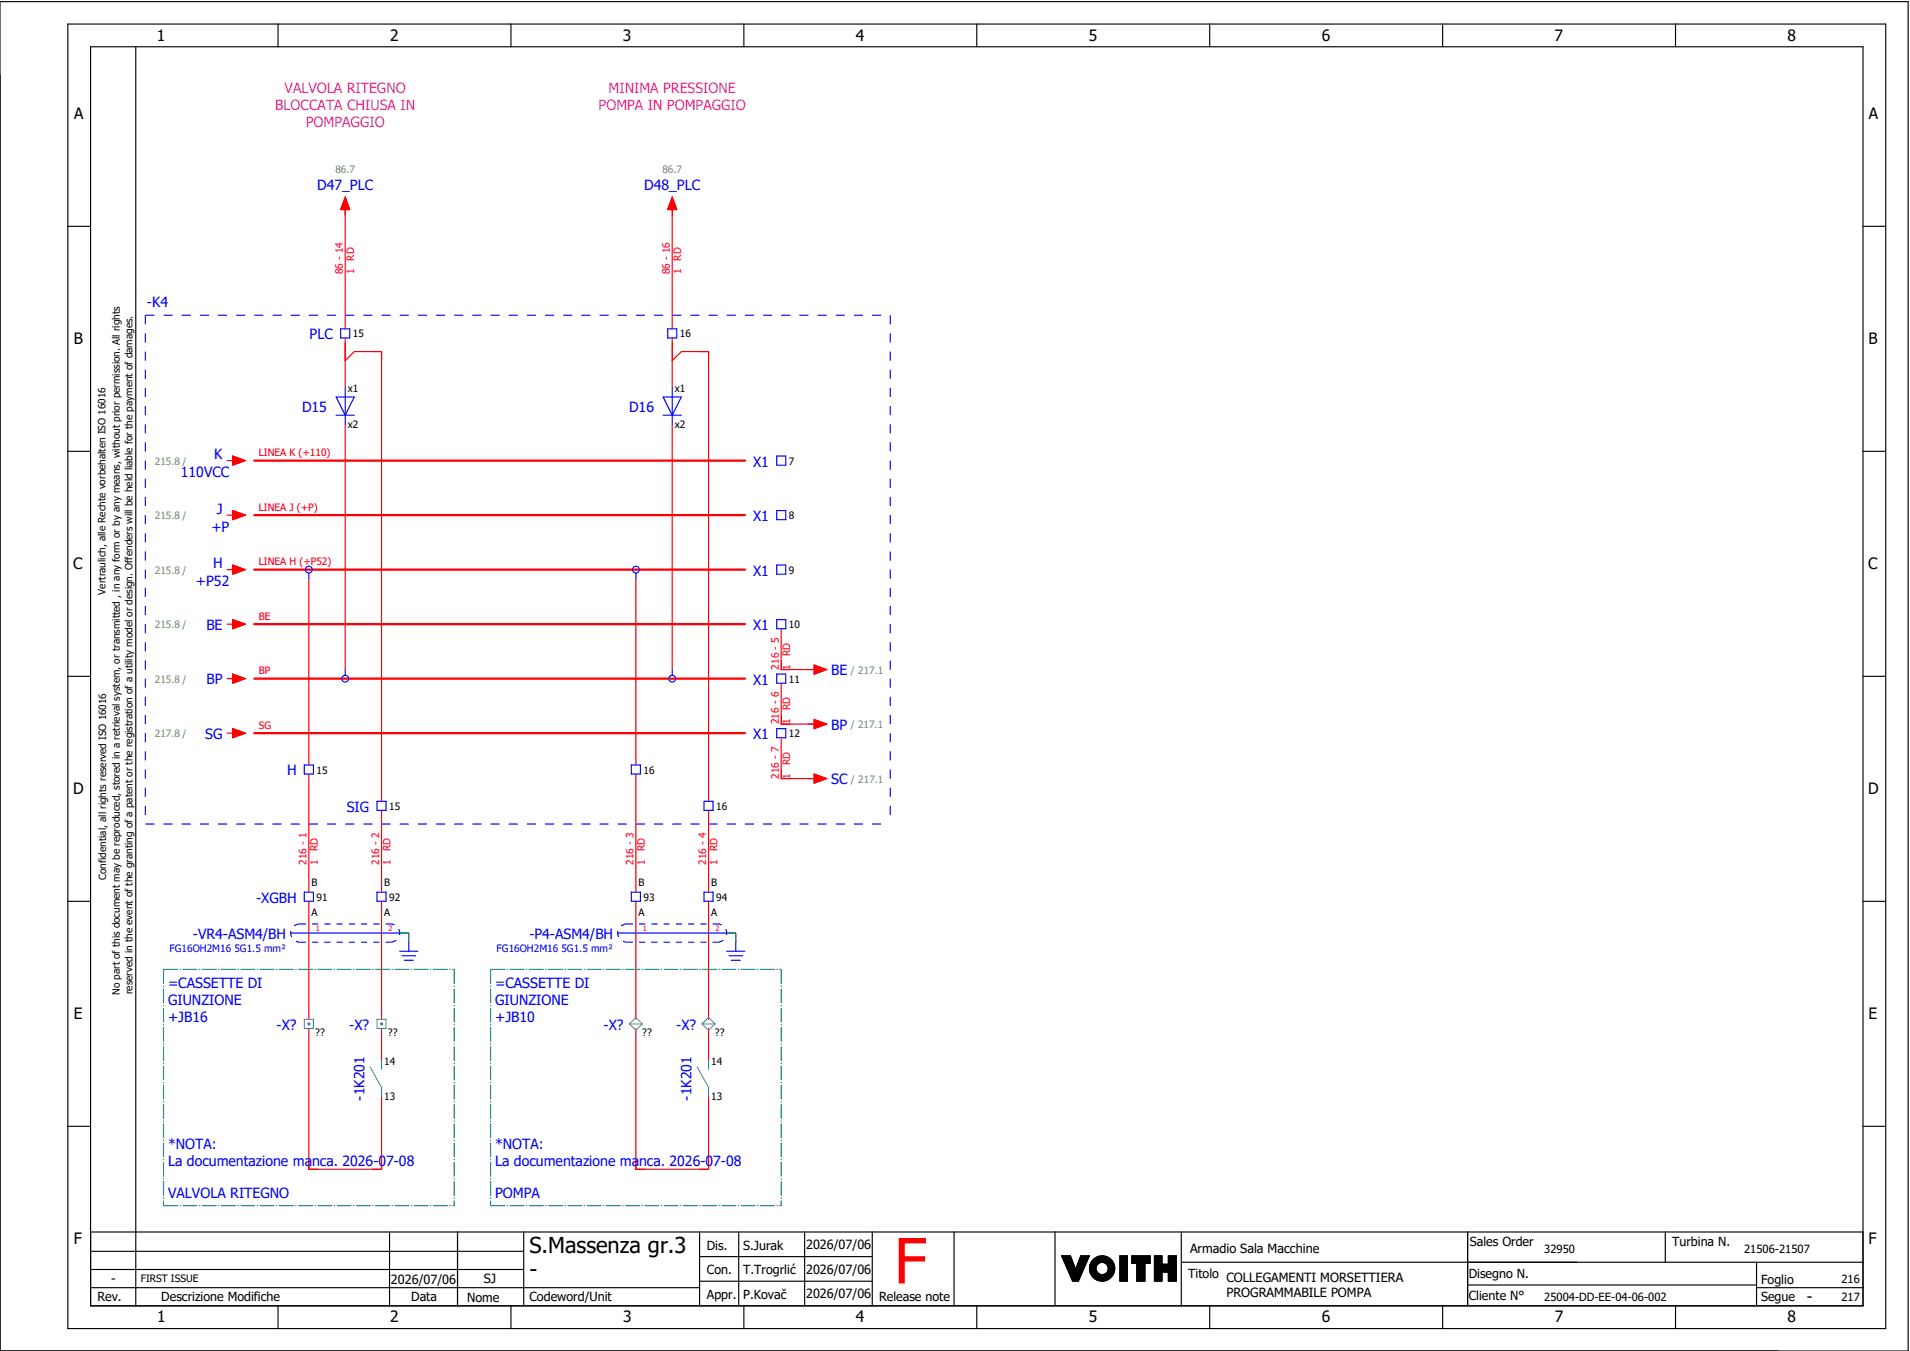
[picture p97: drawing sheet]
<svg xmlns="http://www.w3.org/2000/svg" width="421mm" height="297mm" viewBox="0 0 421 297" stroke-linecap="round" stroke-linejoin="round" font-family="sans-serif">
<defs><g id="words">
<text font-size="13.8" fill="#f00" x="196.9" y="282.5">F</text>
<g font-size="4.8">
<text x="116.6" y="275.8">S.Massenza gr.3</text>
<text x="116.6" y="281.1">-</text>
</g>
<g font-size="3.4">
<text x="34.5" y="9">1</text>
<text x="85.9" y="9">2</text>
<text x="137.1" y="9">3</text>
<text x="188.4" y="9">4</text>
<text x="239.7" y="9">5</text>
<text x="291" y="9">6</text>
<text x="342.3" y="9">7</text>
<text x="393.5" y="9">8</text>
<text x="16.3" y="26.2">A</text>
<text x="411.5" y="26.2">A</text>
<text x="16.2" y="75.8">B</text>
<text x="411.4" y="75.8">B</text>
<text x="16.1" y="125.3">C</text>
<text x="411.3" y="125.3">C</text>
<text x="16.1" y="174.8">D</text>
<text x="411.3" y="174.8">D</text>
<text x="16.2" y="224.4">E</text>
<text x="411.4" y="224.4">E</text>
<text x="16.2" y="273.9">F</text>
<text x="411.4" y="273.9">F</text>
<text x="397.8" y="286.6">-</text>
<text x="34.6" y="291">1</text>
<text x="85.9" y="291">2</text>
<text x="137.2" y="291">3</text>
<text x="188.4" y="291">4</text>
<text x="239.7" y="291">5</text>
<text x="291" y="291">6</text>
<text x="342.3" y="291">7</text>
<text x="393.6" y="291">8</text>
</g>
<g font-size="3.1" fill="#f0f">
<text x="62.7" y="20.5">VALVOLA RITEGNO</text>
<text x="134" y="20.5">MINIMA PRESSIONE</text>
<text x="60.6" y="24.3">BLOCCATA CHIUSA IN</text>
<text x="67.3" y="28">POMPAGGIO</text>
<text x="131.8" y="24.3">POMPA IN POMPAGGIO</text>
</g>
<g font-size="3.1" fill="#00f">
<text x="69.8" y="41.8">D47_PLC</text>
<text x="141.8" y="41.8">D48_PLC</text>
<text x="32.4" y="67.5">-K4</text>
<text x="68.2" y="74.7">PLC</text>
<text x="66.5" y="90.6">D15</text>
<text x="138.5" y="90.6">D16</text>
<text x="47.2" y="101.1">K</text>
<text x="39.8" y="105">110VCC</text>
<text x="165.8" y="102.7">X1</text>
<text x="47.7" y="113.1">J</text>
<text x="46.5" y="117">+P</text>
<text x="165.8" y="114.7">X1</text>
<text x="46.9" y="125.1">H</text>
<text x="43.1" y="129">+P52</text>
<text x="165.8" y="126.7">X1</text>
<text x="45.4" y="138.6">BE</text>
<text x="165.8" y="138.7">X1</text>
<text x="183" y="148.6">BE</text>
<text x="45.5" y="150.6">BP</text>
<text x="165.8" y="150.7">X1</text>
<text x="183" y="160.6">BP</text>
<text x="45.2" y="162.6">SG</text>
<text x="165.8" y="162.7">X1</text>
<text x="63.2" y="170.7">H</text>
<text x="183" y="172.6">SC</text>
<text x="76.3" y="178.7">SIG</text>
<text x="56.4" y="198.7">-XGBH</text>
<text x="42.5" y="206.6">-VR4-ASM4/BH</text>
<text x="116.5" y="206.6">-P4-ASM4/BH</text>
<text x="37" y="217.5">=CASSETTE DI</text>
<text x="37" y="221.3">GIUNZIONE</text>
<text x="109" y="217.5">=CASSETTE DI</text>
<text x="109" y="221.3">GIUNZIONE</text>
<text x="37" y="225">+JB16</text>
<text x="60.9" y="226.7">-X?</text>
<text x="76.9" y="226.7">-X?</text>
<text x="109" y="225">+JB10</text>
<text x="132.9" y="226.7">-X?</text>
<text x="148.9" y="226.7">-X?</text>
<text x="80.2" y="242.3" transform="rotate(-90 80.2 242.3)">-1K201</text>
<text x="152.2" y="242.3" transform="rotate(-90 152.2 242.3)">-1K201</text>
<text x="37" y="253">*NOTA:</text>
<text x="37" y="256.8">La documentazione manca. 2026-07-08</text>
<text x="109" y="253">*NOTA:</text>
<text x="109" y="256.8">La documentazione manca. 2026-07-08</text>
<text x="37" y="263.8">VALVOLA RITEGNO</text>
<text x="109" y="263.8">POMPA</text>
</g>
<g font-size="2.8">
<text x="155.6" y="275.1">Dis.</text>
<text x="163.6" y="275.1">S.Jurak</text>
<text x="177.5" y="275">2026/07/06</text>
<text x="262" y="275.8">Armadio Sala Macchine</text>
<text x="323.6" y="274.3">Sales Order</text>
<text x="368.1" y="274.2">Turbina N.</text>
<text x="155.6" y="280.5">Con.</text>
<text x="163.6" y="280.5">T.Trogrlić</text>
<text x="177.5" y="280.4">2026/07/06</text>
<text x="261.6" y="281.3">Titolo</text>
<text x="323.4" y="281.2">Disegno N.</text>
<text x="21.4" y="286.5">Rev.</text>
<text x="24.5" y="282.5">-</text>
<text x="35.5" y="286.4">Descrizione Modifiche</text>
<text x="86.1" y="282.6">2026/07/06</text>
<text x="90.5" y="286.5">Data</text>
<text x="102.8" y="286.5">Nome</text>
<text x="106.5" y="282.5">SJ</text>
<text x="116.6" y="286.3">Codeword/Unit</text>
<text x="155.6" y="286">Appr.</text>
<text x="163.6" y="285.9">P.Kovač</text>
<text x="177.5" y="285.8">2026/07/06</text>
<text x="193.5" y="286.5">Release note</text>
<text x="270" y="282.2">COLLEGAMENTI MORSETTIERA</text>
<text x="270" y="285.5">PROGRAMMABILE POMPA</text>
<text x="323.4" y="286.2">Cliente N°</text>
<text x="387.7" y="286.5">Segue</text>
<text x="387.7" y="282.6">Foglio</text>
</g>
<g font-size="2.5">
<text x="340" y="275.9">32950</text>
<text x="384" y="275.9">21506-21507</text>
<text x="340" y="286.4">25004-DD-EE-04-06-002</text>
<text x="405.4" y="282.4">216</text>
<text x="405.4" y="286.4">217</text>
</g>
<g font-size="2.2" fill="#7ca552">
<text x="73.8" y="38.2">86.7</text>
<text x="145.8" y="38.2">86.7</text>
<text x="34.1" y="102.3">215.8 /</text>
<text x="34.1" y="114.3">215.8 /</text>
<text x="34.1" y="126.3">215.8 /</text>
<text x="34.1" y="138.3">215.8 /</text>
<text x="187.3" y="148.3">/ 217.1</text>
<text x="34.1" y="150.3">215.8 /</text>
<text x="187.3" y="160.3">/ 217.1</text>
<text x="34.1" y="162.3">217.8 /</text>
<text x="187.4" y="172.3">/ 217.1</text>
</g>
<g font-size="2.2" fill="#f00">
<text x="78" y="57.4" transform="rotate(-90 78 57.4)">RD</text>
<text x="150" y="57.4" transform="rotate(-90 150 57.4)">RD</text>
<text x="75.5" y="60.4" transform="rotate(-90 75.5 60.4)">86 - 14</text>
<text x="78" y="60.4" transform="rotate(-90 78 60.4)">1</text>
<text x="147.5" y="60.4" transform="rotate(-90 147.5 60.4)">86 - 16</text>
<text x="150" y="60.4" transform="rotate(-90 150 60.4)">1</text>
<text x="57" y="100.4">LINEA K (+110)</text>
<text x="57" y="112.4">LINEA J (+P)</text>
<text x="57" y="124.4">LINEA H (+P52)</text>
<text x="57" y="136.4">BE</text>
<text x="57" y="148.4">BP</text>
<text x="171.5" y="147.4" transform="rotate(-90 171.5 147.4)">216 - 5</text>
<text x="174" y="147.4" transform="rotate(-90 174 147.4)">1</text>
<text x="174" y="144.4" transform="rotate(-90 174 144.4)">RD</text>
<text x="57" y="160.4">SG</text>
<text x="171.5" y="159.4" transform="rotate(-90 171.5 159.4)">216 - 6</text>
<text x="174" y="159.4" transform="rotate(-90 174 159.4)">1</text>
<text x="174" y="156.4" transform="rotate(-90 174 156.4)">RD</text>
<text x="171.5" y="171.4" transform="rotate(-90 171.5 171.4)">216 - 7</text>
<text x="174" y="171.4" transform="rotate(-90 174 171.4)">1</text>
<text x="174" y="168.4" transform="rotate(-90 174 168.4)">RD</text>
<text x="67.5" y="190.4" transform="rotate(-90 67.5 190.4)">216 - 1</text>
<text x="70" y="190.4" transform="rotate(-90 70 190.4)">1</text>
<text x="70" y="187.4" transform="rotate(-90 70 187.4)">RD</text>
<text x="83.5" y="190.4" transform="rotate(-90 83.5 190.4)">216 - 2</text>
<text x="86" y="190.4" transform="rotate(-90 86 190.4)">1</text>
<text x="86" y="187.4" transform="rotate(-90 86 187.4)">RD</text>
<text x="139.5" y="190.4" transform="rotate(-90 139.5 190.4)">216 - 3</text>
<text x="142" y="190.4" transform="rotate(-90 142 190.4)">1</text>
<text x="142" y="187.4" transform="rotate(-90 142 187.4)">RD</text>
<text x="155.5" y="190.4" transform="rotate(-90 155.5 190.4)">216 - 4</text>
<text x="158" y="190.4" transform="rotate(-90 158 190.4)">1</text>
<text x="158" y="187.4" transform="rotate(-90 158 187.4)">RD</text>
</g>
<g font-size="2.2">
<text x="77.7" y="74.3">15</text>
<text x="149.7" y="74.3">16</text>
<text x="76.6" y="86.3">x1</text>
<text x="148.6" y="86.3">x1</text>
<text x="76.6" y="94.2">x2</text>
<text x="148.6" y="94.2">x2</text>
<text x="173.7" y="102.3">7</text>
<text x="173.7" y="114.3">8</text>
<text x="23.2" y="130.9" transform="rotate(-90 23.2 130.9)">Vertraulich, alle Rechte vorbehalten ISO 16016</text>
<text x="173.7" y="126.3">9</text>
<text x="173.7" y="138.3">10</text>
<text x="173.7" y="150.3">11</text>
<text x="173.7" y="162.3">12</text>
<text x="69.7" y="170.3">15</text>
<text x="141.7" y="170.3">16</text>
<text x="85.7" y="178.3">15</text>
<text x="157.7" y="178.3">16</text>
<text x="23.4" y="193.7" transform="rotate(-90 23.4 193.7)">Confidential, all rights reserved ISO 16016</text>
<text x="68.6" y="194.9">B</text>
<text x="84.6" y="194.9">B</text>
<text x="140.6" y="194.9">B</text>
<text x="156.6" y="194.9">B</text>
<text x="68.6" y="201.6">A</text>
<text x="69.7" y="198.3">91</text>
<text x="84.6" y="201.6">A</text>
<text x="85.7" y="198.3">92</text>
<text x="140.6" y="201.6">A</text>
<text x="141.7" y="198.3">93</text>
<text x="156.6" y="201.6">A</text>
<text x="157.7" y="198.3">94</text>
<text x="26.4" y="219" transform="rotate(-90 26.4 219)">No part of this document may be reproduced, stored in a retrieval system, or transmitted , in any form or by any means, without prior permission. All rights</text>
<text x="29.2" y="218.9" transform="rotate(-90 29.2 218.9)">reserved in the event of the granting of a patent or the registration of a utility model or design. Offenders will be held liable for the payment of damages.</text>
<text x="69.4" y="228">??</text>
<text x="85.4" y="228">??</text>
<text x="141.4" y="228">??</text>
<text x="157.4" y="228">??</text>
<text x="84.6" y="234.3">14</text>
<text x="156.6" y="234.3">14</text>
<text x="84.6" y="242.2">13</text>
<text x="156.6" y="242.2">13</text>
<text x="31" y="282.3">FIRST ISSUE</text>
</g>
<g font-size="2.2" fill="#00f">
<text x="37.3" y="209.5">FG16OH2M16 5G1.5 mm²</text>
<text x="109.3" y="209.5">FG16OH2M16 5G1.5 mm²</text>
</g>
<g font-size="1.6" fill="#f00">
<text x="69.5" y="204.9">1</text>
<text x="85.5" y="204.9">2</text>
<text x="141.5" y="204.9">1</text>
<text x="157.5" y="204.9">2</text>
</g>
</g></defs>
<g fill="none" stroke="#000" stroke-width=".25">
<path d="M0 .4h420.1v297h-420.1zM14.9 5.3h400.3v287.2h-400.3zM19.9 10.3h390.3v277.2h-390.3zM29.9 10.4v277.1M61.2 5.3v5M112.5 5.3v5M163.8 5.3v5M215.1 5.3v5M266.3 5.3v5M317.6 5.3v5M368.9 5.3v5M14.9 49.8h5"/>
<path d="M410.2 49.8h5M14.9 99.3h5M410.2 99.3h5M14.9 148.9h5M410.2 148.9h5M14.9 198.4h5M410.2 198.4h5M14.9 247.9h5M410.2 247.9h5M19.9 271.2h390.3M19.9 279.5h95.4M19.9 275.4h95.4"/>
<path d="M85.8 271.2v16.3M100.7 271.2v16.3M115.3 271.2v16.3M154 271.2v16.3M154 276.6h38M162.6 271.2v16.3M177.2 271.2v16.3M192 271.2v16.3M210.1 271.2v16.3M232.3 271.1v16.3M233.7 276.4h2M233.7 276.4l2.5 5.6"/>
<path d="M233.8 276.4l-.1 .1M233.9 276.4l-.1 .2M234.1 276.4l-.3 .3M234.2 276.4l-.3 .4M234.4 276.4l-.5 .5M234.5 276.4l-.5 .6M234.7 276.4l-.7 .7M234.8 276.4l-.7 .8M235 276.4l-.9 .9M235.1 276.4l-.9 1M235.3 276.4l-1.1 1.1M235.4 276.4l-1.2 1.2"/>
<path d="M235.6 276.4l-1.3 1.3M235.7 276.4l1.1 3 1.1-3h1.9l-2.4 5.6h-1.2M235.7 276.5l-1.4 1.3M235.7 276.6l-1.3 1.3M235.8 276.7l-1.4 1.3M235.8 276.8l-1.3 1.3M235.9 276.9l-1.4 1.4M235.9 277l-1.3 1.4M235.9 277.1l-1.3 1.4M236 277.3l-1.3 1.3M236 277.4l-1.3 1.3M236.1 277.5l-1.3 1.3"/>
<path d="M236.1 277.6l-1.3 1.3M236.1 277.7l-1.3 1.3M236.2 277.8l-1.3 1.3M236.2 277.9l-1.3 1.3M236.3 278l-1.3 1.3M236.3 278.1l-1.3 1.3M236.3 278.2l-1.2 1.3M236.4 278.3l-1.3 1.3M236.4 278.4l-1.2 1.3M236.5 278.6l-1.3 1.2M236.5 278.7l-1.2 1.2M236.6 278.8l-1.3 1.2"/>
<path d="M236.6 278.9l-1.3 1.2M236.6 279l-1.2 1.2M236.7 279.1l-1.3 1.2M236.7 279.2l-1.2 1.3M236.8 279.3l-1.3 1.3M238 276.4l-.1 .1M238.1 276.4l-.3 .4M238.3 276.4l-.6 .6M238.4 279.8l-2.2 2.2M238.4 276.4l-.8 .8M238.5 279.5l-2.4 2.4M238.6 276.4l-1.1 1.1"/>
<path d="M238.6 279.3l-2.5 2.5M238.7 279l-2.7 2.7M238.7 276.4l-1.2 1.3M238.8 278.7l-2.8 2.9M238.9 276.4l-1.5 1.6M239 278.5l-3.1 3M239 276.4l-1.7 1.8M239.1 278.2l-3.2 3.2M239.2 276.4l-2 2.1M239.2 277.9l-3.4 3.4M239.3 277.7l-3.5 3.5M239.3 276.4l-2.2 2.3"/>
<path d="M239.4 277.4l-3.6 3.7M239.5 276.4l-2.5 2.5M239.5 277.1l-3.8 3.9M239.6 276.4l-2.7 2.8M239.7 276.9l-4 4M239.8 276.6l-4.2 4.2M239.8 276.4l-4.2 4.3M241.1 276.9l-.8 .8M241.3 279.3l-1.2 1.1M241.3 279.1l-1.2 1.2M241.3 279.4l-1.1 1.1M241.3 278.9l-1.3 1.3"/>
<path d="M241.3 279.5l-1.1 1.1M241.4 279.7l-1.1 1M241.4 278.7l-1.4 1.4M241.4 279.8l-1 1M241.4 276.7l-1.3 1.3M241.5 279.9l-1.1 1M241.5 280l-1 1M241.7 276.6l-1.7 1.7M241.9 276.5l-1.9 2M242.1 276.5l-2.2 2.2M242.3 276.5l-2.4 2.4M242.5 276.4l-2.6 2.6"/>
<path d="M242.6 276.4l-2.7 2.8M242.8 276.4l-2.9 3M242.9 276.5l-3 3M243 276.5l-3.1 3.1M243.2 276.5l-3.3 3.3M243.3 276.5l-3.4 3.4M243.4 276.6l-3.4 3.4M243.5 276.6l-1.4 1.4M243.6 276.6l-1.3 1.3M243.7 276.7l-1.2 1.2M243.9 276.7l-1.2 1.2M244 276.8l-1.2 1.1"/>
<path d="M244 276.8l-1.1 1.1M244.1 276.9l-1 1.1M244.2 276.9l-1 1.1M244.3 277l-1 1M244.4 277.1l-1 1M244.5 277.1l-1 1.1M244.6 277.2l-1.1 1M244.6 277.3l-1 1M244.7 277.4l-1 1M244.8 277.4l-1 1.1M244.8 277.5l-1 1.1M244.9 277.6l-1 1.1"/>
<path d="M245 277.7l-1.1 1.1M245 277.8l-1.1 1.1M245.1 277.9l-1.1 1.1M245.1 278l-1.1 1.1M245.2 278.1l-1.2 1.2M245.2 278.2l-1.2 1.3M245.3 278.3l-1.4 1.4M245.3 278.4l-1.5 1.5M245.3 278.5l-3.4 3.4M245.4 279.9l-2.1 2M245.4 278.7l-3.3 3.3M245.4 279.7l-2.3 2.3"/>
<path d="M245.4 278.8l-3.2 3.2M245.4 278.9l-3.1 3.1M245.4 279.5l-2.5 2.5M245.4 279.1l-2.9 2.9M245.4 279.4l-2.6 2.6M245.4 279.2l-2.8 2.8M246.6 276.4h1.6v5.6h-1.6zM246.6 276.4v.1M246.8 276.4l-.2 .3M246.9 276.4l-.3 .4M247.1 276.4l-.5 .6M247.2 276.4l-.6 .7"/>
<path d="M247.4 276.4l-.8 .9M247.5 276.4l-.9 1M247.7 276.4l-1.1 1.2M247.8 276.4l-1.2 1.3M248 276.4l-1.4 1.5M248.1 276.4l-1.5 1.6M248.2 280l-1.6 1.6M248.2 279.8l-1.6 1.7M248.2 279.7l-1.6 1.6M248.2 279.5l-1.6 1.7M248.2 279.4l-1.6 1.6M248.2 279.2l-1.6 1.7"/>
<path d="M248.2 277.4l-1.6 1.7M248.2 277.3l-1.6 1.6M248.2 277.1l-1.6 1.7M248.2 277l-1.6 1.6M248.2 276.8l-1.6 1.7M248.2 276.7l-1.6 1.6M248.2 276.5l-1.6 1.7M248.2 278l-1.6 1.7M248.2 277.9l-1.6 1.6M248.2 277.7l-1.6 1.7M248.2 277.6l-1.6 1.6M248.2 279.1l-1.6 1.6"/>
<path d="M248.2 278.9l-1.6 1.7M248.2 278.8l-1.6 1.6M248.2 278.6l-1.6 1.7M248.2 278.5l-1.6 1.6M248.2 278.3l-1.6 1.7M248.2 278.2l-1.6 1.6M249.2 276.4v.1M249.4 276.4l-.2 .2M249.5 276.4l-.3 .4M249.7 276.4l-.5 .5M249.8 276.4l-.6 .7M250 276.4l-.8 .8"/>
<path d="M250.1 276.4l-.9 1M250.3 278.1h-1.1v-1.7h4v1.7h-1.1v3.9h-1.8M250.3 278.1v3.9M250.3 276.4l-1.1 1.2M250.4 276.4l-1.2 1.3M250.6 276.4l-1.4 1.5M250.7 276.4l-1.5 1.6M250.9 276.4l-1.7 1.7M251 276.4l-1.6 1.7M251.2 276.4l-1.7 1.7M251.3 276.4l-1.6 1.7M251.5 276.4l-1.7 1.7"/>
<path d="M251.6 276.4l-1.6 1.7M251.8 276.4l-1.7 1.7M251.9 276.4l-1.6 1.7M252.1 279.9l-1.8 1.8M252.1 278.6l-1.8 1.8M252.1 278.4l-1.8 1.8M252.1 278.3l-1.8 1.8M252.1 279.2l-1.8 1.8M252.1 279l-1.8 1.8M252.1 278.9l-1.8 1.8M252.1 278.7l-1.8 1.8M252.1 279.3l-1.8 1.8"/>
<path d="M252.1 279.8l-1.8 1.8M252.1 279.6l-1.8 1.8M252.1 279.5l-1.8 1.8M252.1 276.4l-1.8 1.9M252.2 276.4l-1.9 2M252.4 276.4l-2.1 2.2M252.5 276.4l-2.2 2.3M252.7 276.4l-2.4 2.5M252.8 276.4l-2.5 2.6M253 276.4l-2.7 2.8M253.1 276.4l-2.8 2.9M253.2 277.4l-.7 .7"/>
<path d="M253.2 276.7l-2.9 2.9M253.2 276.5l-2.9 3M253.2 277.3l-.8 .8M253.2 277.1l-1 1M253.2 277l-2.9 2.9M253.2 276.8l-2.9 3M253.2 278l-.1 .1M253.2 277.9l-.2 .2M253.2 277.7l-.4 .4M253.2 277.6l-.5 .5M254.2 276.4v5.6M254.2 276.4h1.6"/>
<path d="M254.2 276.4v.1M254.3 276.4l-.1 .2M254.5 276.4l-.3 .4M254.6 276.4l-.4 .5M254.8 276.4l-.6 .7M254.9 276.4l-.7 .8M255.1 276.4l-.9 1M255.2 276.4l-1 1.1M255.4 276.4l-1.2 1.3M255.5 276.4l-1.3 1.4M255.7 276.4l-1.5 1.6M255.8 277.5l-1.6 1.7"/>
<path d="M255.8 277.4l-1.6 1.6M255.8 277.2l-1.6 1.7M255.8 277.1l-1.6 1.6M255.8 276.9l-1.6 1.7M255.8 276.8l-1.6 1.6M255.8 276.6l-1.6 1.7M255.8 276.5l-1.6 1.6M255.8 276.4v1.9M255.8 278l-1.6 1.6M255.8 277.8l-1.6 1.7M255.8 277.7l-1.6 1.6M255.8 278.3l-1.6 1.6"/>
<path d="M255.8 278.1l-1.6 1.7M255.9 278.3l-1.7 1.8M256.1 278.3l-1.9 1.9M256.2 278.3l-2 2.1M256.4 278.3l-2.2 2.2M256.5 278.3l-2.3 2.4M256.7 278.3l-2.5 2.5M256.8 278.3l-2.6 2.7M257 278.3l-2.8 2.8M257.1 278.3l-2.9 3M257.3 276.4l-.1 .2M257.5 276.4l-.3 .3"/>
<path d="M257.6 276.4l-.4 .5M257.8 276.4l-.6 .6M257.9 276.4l-.7 .8M258.1 276.4l-.9 .9M258.2 276.4l-1 1.1M258.4 276.4l-1.2 1.2M258.5 276.4l-1.3 1.4M258.7 276.4l-1.5 1.5M258.8 276.4l-1.6 1.7M259 276.4h-1.8v1.9h-1.4M259 276.4v5.6h-1.8v-2M259 276.5l-1.8 1.7"/>
<path d="M259 277.5l-2.5 2.5M259 277.4l-2.7 2.6M259 277.1l-3 2.9M259 276.9l-3.1 3.1M259 277.2l-2.8 2.8M259 276.8l-4.8 4.8M259 276.6l-4.8 4.8M259 279l-1.8 1.8M259 278.9l-1.8 1.7M259 278.7l-1.8 1.8M259 278.6l-1.8 1.7M259 278.4l-1.8 1.8"/>
<path d="M259 278.3l-1.8 1.7M259 278.1l-1.9 1.9M259 278l-2.1 2M259 277.8l-2.2 2.2M259 277.7l-2.4 2.3M259 279.3l-1.8 1.8M259 279.2l-1.8 1.7M259 279.9l-1.8 1.8M259 279.8l-1.8 1.7M259 279.6l-1.8 1.8M259 279.5l-1.8 1.7M260.1 271.2v16.3"/>
<path d="M260.1 277.9h150.1M323.1 271.2v16.3M366.6 271.2v6.7M386.7 277.9v9.6M19.9 283.5h134.1M61.2 287.5v5M112.5 287.5v5M154 282h38M163.8 287.5v5M215.1 287.5v5M237.5 281.9l-.1 .1M237.6 281.7l-.4 .3"/>
<path d="M237.7 281.4l-.6 .6M237.8 281.1l-.9 .9M237.9 280.9l-1.1 1.1M238 280.6l-1.4 1.4M238.2 280.3l-1.7 1.7M238.3 280.1l-2 1.9M241.6 280l-1 1.1M241.6 280.1l-1 1M241.7 280.2l-1 1M241.8 280.3l-1 1M241.9 280.3l-1 1.1M242 280.4l-1.1 1"/>
<path d="M242.1 280.4l-1.1 1.1M242.2 280.5l-1.1 1.1M242.3 280.5l-1.1 1.1M242.4 280.6l-1.1 1.1M242.6 280.6l-1.2 1.1M242.7 280.6l-1.2 1.2M242.9 280.6l-1.3 1.2M243.1 280.5l-1.4 1.4M243.3 280.4l-1.5 1.5M245.1 280.6l-1.1 1M245.2 280.3l-1.5 1.5M245.3 280.1l-1.8 1.8"/>
<path d="M248.2 281.6l-.4 .4M248.2 281.5l-.5 .5M248.2 281.9l-.1 .1M248.2 281.8l-.2 .2M248.2 281.3l-.7 .7M248.2 281.2l-.8 .8M248.2 281l-1 1M248.2 280.9l-1.1 1.1M248.2 280.7l-1.3 1.3M248.2 280.6l-1.4 1.4M248.2 280.4l-1.6 1.6M248.2 280.3l-1.6 1.6"/>
<path d="M248.2 280.1l-1.6 1.7M252.1 281.3l-.8 .7M252.1 281.1l-.9 .9M252.1 281l-1.1 1M252.1 280.8l-1.2 1.2M252.1 280.7l-1.4 1.3M252.1 280.5l-1.5 1.5M252.1 280.4l-1.7 1.6M252.1 280.2l-1.8 1.8M252.1 280.1l-1.8 1.8M252.1 281.7l-.3 .3M252.1 281.6l-.5 .4"/>
<path d="M252.1 281.4l-.6 .6M252.1 281.9l-.2 .1M255.8 280v2h-1.6M255.8 280.7l-1.3 1.3M255.8 280.5l-1.5 1.5M255.8 280.1l-1.6 1.6M255.8 280.4l-1.6 1.6M255.8 280h1.4M255.8 281.9l-.1 .1M255.8 281.7l-.3 .3M255.8 281.6l-.4 .4M255.8 281.4l-.6 .6"/>
<path d="M255.8 281.3l-.7 .7M255.8 281.1l-.9 .9M255.8 281l-1 1M255.8 280.8l-1.2 1.2M255.8 280.2l-1.6 1.7M259 281.9l-.2 .1M259 281.7l-.3 .3M259 281.6l-.5 .4M259 281.4l-.6 .6M259 281.3l-.8 .7M259 281.1l-.9 .9M259 281l-1.1 1"/>
<path d="M259 280.8l-1.2 1.2M259 280.7l-1.4 1.3M259 280.5l-1.5 1.5M259 280.4l-1.7 1.6M259 280.2l-1.8 1.8M259 280.1l-1.8 1.7M266.3 287.5v5M317.6 287.5v5M323.1 282.9h63.6M368.9 287.5v5M386.7 283.5h23.5"/>
<circle cx="242.6" cy="279.2" r="1.35"/>
<circle cx="242.6" cy="279.2" r="2.79"/>
</g>
<g fill="none" stroke="#f00" stroke-width=".25">
<path d="M76 46.4v26M148 46.4v26M76 74.4v11M76 79.4l2-2h6v99M148 79.4l2-2h6v99M148 74.4v11M76 93.4v54M148 93.4v54M68 127.4v41M140 127.4v41M172 138.4v9h8M172 150.4v9h8"/>
<path d="M68 170.4v26M84 178.4v18M140 170.4v26M156 178.4v18M172 162.4v9h8M68 198.4v26M84 198.4v26M140 198.4v26M156 198.4v26M68 226.4v31h16v-16M84 226.4v7M140 226.4v31h16v-16"/>
<path d="M156 226.4v7"/>
</g>
<path d="M56 101.4h108M56 113.4h108M56 125.4h108M56 137.4h108M56 149.4h108M56 161.4h108" fill="none" stroke="#f00" stroke-width=".5"/>
<path d="M88 205.4h2M90 205.4v2M160 205.4h2M162 205.4v2" fill="none" stroke="#00be00" stroke-width=".25" stroke-dasharray="3.2 .4 .3 .4" stroke-linecap="butt"/>
<g fill="none" stroke="#00f" stroke-width=".25">
<path d="M75 72.4h2v2h-2zM147 72.4h2v2h-2zM74 87.4h4l-2 4zM74 91.4h4M76 85.4v8M146 91.4h4M146 87.4h4l-2 4zM148 85.4v8M171 100.4h2v2h-2zM171 112.4h2v2h-2zM68 126.1v1.3M140 126.1v1.3"/>
<path d="M171 124.4h2v2h-2zM171 136.4h2v2h-2zM76 147.4v1.2M148 147.4v1.2M171 148.4h2v2h-2zM67 168.4h2v2h-2zM83 176.4h2v2h-2zM139 168.4h2v2h-2zM155 176.4h2v2h-2zM171 160.4h2v2h-2zM67 196.4h2v2h-2zM83 196.4h2v2h-2z"/>
<path d="M139 196.4h2v2h-2zM155 196.4h2v2h-2z"/>
<circle cx="68" cy="125.4" r=".75"/>
<circle cx="140" cy="125.4" r=".75"/>
<circle cx="76" cy="149.4" r=".75"/>
<circle cx="148" cy="149.4" r=".75"/>
</g>
<path d="M32 69.4h164M32 69.4v112M196 69.4v112M32 181.4h164" fill="none" stroke="#00f" stroke-width=".25" stroke-dasharray="2 2" stroke-linecap="butt"/>
<path d="M81.5 234.9l2.5 4.5v2M84 233.4v2" fill="none" stroke="#52a5a5" stroke-width=".25"/>
<path d="M36 213.4h64M36 213.4v52M100 213.4v52M36 265.4h64" fill="none" stroke="#007f7f" stroke-width=".25" stroke-dasharray="3.2 .4 .3 .4" stroke-linecap="butt"/>
<circle cx="68" cy="225.4" r=".37" fill="#52a5a5"/>
<path d="M67 224.4h2v2h-2z" fill="none" stroke="#52a5a5" stroke-width=".25"/>
<circle cx="84" cy="225.4" r=".37" fill="#52a5a5"/>
<path d="M83 224.4h2v2h-2zM138.6 225.4h2.8M141.4 225.4l-1.4-1.4-1.4 1.4M141.4 225.4l-1.4 1.4-1.4-1.4M153.5 234.9l2.5 4.5v2M154.6 225.4h2.8M156 233.4v2M157.4 225.4l-1.4-1.4-1.4 1.4M157.4 225.4l-1.4 1.4-1.4-1.4" fill="none" stroke="#52a5a5" stroke-width=".25"/>
<path d="M108 213.4h64M108 213.4v52M172 213.4v52M108 265.4h64" fill="none" stroke="#007f7f" stroke-width=".25" stroke-dasharray="3.2 .4 .3 .4" stroke-linecap="butt"/>
<path d="M66 207.4h20M66 203.4h20M66 203.4a2 2 0 0 0-2 2 2 2 0 0 0 2 2M86 207.4a2 2 0 0 0 2-2 2 2 0 0 0-2-2M138 207.4h20M138 203.4h20M138 203.4a2 2 0 0 0-2 2 2 2 0 0 0 2 2M158 207.4a2 2 0 0 0 2-2 2 2 0 0 0-2-2" fill="none" stroke="#00f" stroke-width=".25" stroke-dasharray="1.4 1.4" stroke-linecap="butt"/>
<path d="M64 205.4h24M88 209.4h4M88.5 210.4h3M89 211.4h2M90 207.4v2M136 205.4h24M160 209.4h4M160.5 210.4h3M161 211.4h2M162 207.4v2" fill="none" stroke="#00f" stroke-width=".25"/>
<g fill="#f00" stroke="#f00" stroke-width=".22">
<path d="M51.3 136.4l2.7 1-2.7 1z"/>
<path d="M51.3 148.4l2.7 1-2.7 1z"/>
<path d="M51.3 160.4l2.7 1-2.7 1z"/>
<path d="M76 43.4l1 2.7h-2z"/>
<path d="M148 43.4l1 2.7h-2z"/>
<path d="M51.3 124.4l2.7 1-2.7 1z"/>
<path d="M51.3 100.4l2.7 1-2.7 1z"/>
<path d="M51.3 112.4l2.7 1-2.7 1z"/>
<path d="M179.2 146.4l2.8 1-2.8 1z"/>
<path d="M179.2 170.4l2.8 1-2.8 1z"/>
<path d="M179.2 158.4l2.8 1-2.8 1z"/>
</g>
<g fill="none" stroke="#f00" stroke-width=".25">
<path d="M76 43.4l1 2.7h-2zM76 46.1v1.3M148 43.4l1 2.7h-2zM148 46.1v1.3M50 101.4h1.3M50 113.4h1.3M51.3 100.4l2.7 1-2.7 1zM51.3 112.4l2.7 1-2.7 1zM50 137.4h1.3M50 125.4h1.3M51.3 136.4l2.7 1-2.7 1zM51.3 124.4l2.7 1-2.7 1z"/>
<path d="M50 149.4h1.3M51.3 148.4l2.7 1-2.7 1zM178 147.4h1.2M178 159.4h1.2M179.2 146.4l2.8 1-2.8 1zM179.2 158.4l2.8 1-2.8 1zM50 161.4h1.3M51.3 160.4l2.7 1-2.7 1zM178 171.4h1.2M179.2 170.4l2.8 1-2.8 1z"/>
</g>
<use href="#words"/>
</svg>
